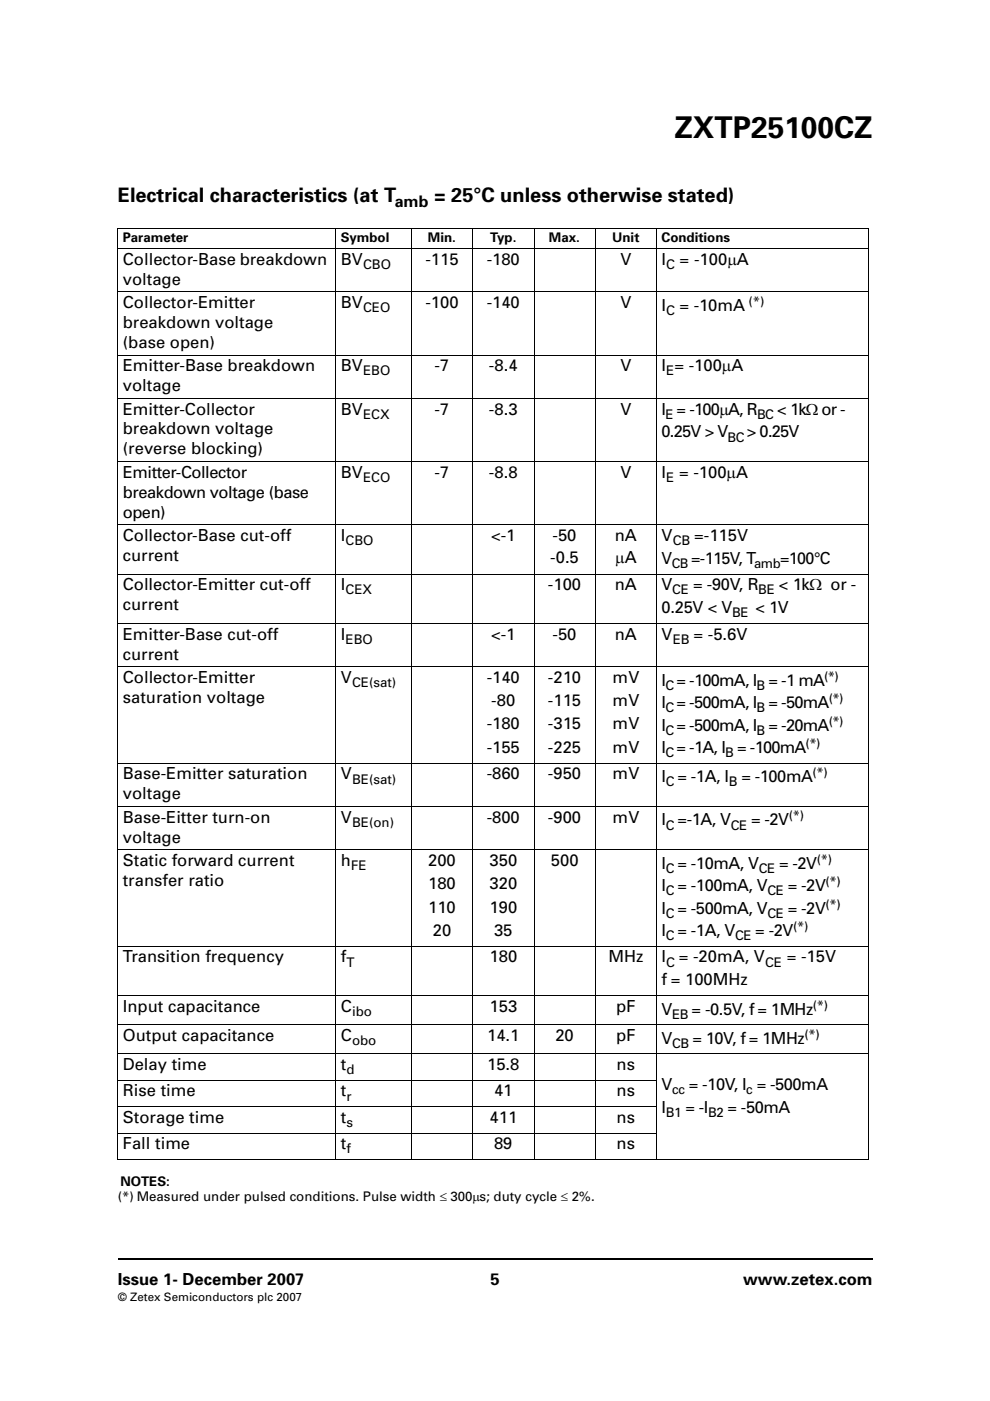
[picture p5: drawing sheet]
<svg xmlns="http://www.w3.org/2000/svg" width="210mm" height="297mm" viewBox="0 0 210 297" stroke-linecap="round" stroke-linejoin="round" font-family="sans-serif">
<defs><g id="words">
<text font-size="6.3" x="143" y="29.3">ZXTP25100CZ</text>
<g font-size="4.2">
<text x="25" y="42.8">Electrical characteristics (at T</text>
<text x="92" y="42.8">= 25°C unless otherwise stated)</text>
</g>
<g font-size="3.5">
<text x="26" y="56.1">Collector-Base breakdown</text>
<text x="72.3" y="56.1">BV</text>
<text x="90.2" y="56.1">-115</text>
<text x="103.2" y="56.1">-180</text>
<text x="131.5" y="56.1">V</text>
<text x="140.3" y="56.1">I</text>
<text x="144.1" y="56.1">= -100μA</text>
<text x="26" y="60.3">voltage</text>
<text x="26" y="65.3">Collector-Emitter</text>
<text x="72.3" y="65.3">BV</text>
<text x="90.2" y="65.3">-100</text>
<text x="103.2" y="65.3">-140</text>
<text x="131.5" y="65.3">V</text>
<text x="140.3" y="65.9">I</text>
<text x="144.1" y="65.9">= -10mA</text>
<text x="26" y="69.5">breakdown voltage</text>
<text x="26" y="73.8">(base open)</text>
<text x="26" y="78.7">Emitter-Base breakdown</text>
<text x="26" y="82.9">voltage</text>
<text x="72.3" y="78.7">BV</text>
<text x="92.1" y="78.7">-7</text>
<text x="103.7" y="78.7">-8.4</text>
<text x="131.5" y="78.7">V</text>
<text x="140.3" y="78.7">I = -100μA</text>
<text x="26" y="87.9">Emitter-Collector</text>
<text x="72.3" y="87.9">BV</text>
<text x="92.1" y="87.9">-7</text>
<text x="103.7" y="87.9">-8.3</text>
<text x="131.5" y="87.9">V</text>
<text x="140.3" y="87.9">I = -100μA, R</text>
<text x="164.8" y="87.9">&lt; 1kΩ or -</text>
<text x="26" y="92.1">breakdown voltage</text>
<text x="140.3" y="92.8">0.25V &gt; V</text>
<text x="158.4" y="92.8">&gt; 0.25V</text>
<text x="26" y="101.3">Emitter-Collector</text>
<text x="26" y="96.4">(reverse blocking)</text>
<text x="72.3" y="101.3">BV</text>
<text x="92.1" y="101.3">-7</text>
<text x="103.7" y="101.3">-8.8</text>
<text x="131.5" y="101.3">V</text>
<text x="140.3" y="101.3">I</text>
<text x="144" y="101.3">= -100μA</text>
<text x="26" y="105.5">breakdown voltage (base</text>
<text x="26" y="109.7">open)</text>
<text x="26" y="114.7">Collector-Base cut-off</text>
<text x="26" y="118.9">current</text>
<text x="72.3" y="114.7">I</text>
<text x="104.1" y="114.7">&lt;-1</text>
<text x="116.7" y="119.3">-0.5</text>
<text x="117.2" y="114.7">-50</text>
<text x="130.4" y="114.7">nA</text>
<text x="130.4" y="119.3">μA</text>
<text x="140.3" y="119.6">V</text>
<text x="140.3" y="114.7">V</text>
<text x="146.5" y="119.6">=-115V, T</text>
<text x="147.2" y="114.7">=-115V</text>
<text x="165.4" y="119.6">=100°C</text>
<text x="26" y="125.2">Collector-Emitter cut-off</text>
<text x="72.3" y="125.2">I</text>
<text x="116.2" y="125.2">-100</text>
<text x="130.4" y="125.2">nA</text>
<text x="140.3" y="125.2">V</text>
<text x="146.9" y="125.2">= -90V, R</text>
<text x="165.2" y="125.2">&lt; 1kΩ or -</text>
<text x="26" y="129.4">current</text>
<text x="140.3" y="130">0.25V &lt; V</text>
<text x="160.2" y="130">&lt; 1V</text>
<text x="26" y="135.6">Emitter-Base cut-off</text>
<text x="72.3" y="135.6">I</text>
<text x="104.1" y="135.6">&lt;-1</text>
<text x="117.2" y="135.6">-50</text>
<text x="130.4" y="135.6">nA</text>
<text x="140.3" y="135.6">V</text>
<text x="147" y="135.6">= -5.6V</text>
<text x="26" y="139.8">current</text>
<text x="26" y="144.8">Collector-Emitter</text>
<text x="26" y="149">saturation voltage</text>
<text x="72.3" y="144.8">V</text>
<text x="103.2" y="144.8">-140</text>
<text x="104.2" y="149.7">-80</text>
<text x="116.2" y="144.8">-210</text>
<text x="116.2" y="149.7">-115</text>
<text x="129.9" y="144.8">mV</text>
<text x="129.9" y="149.7">mV</text>
<text x="140.3" y="145.4">I = -100mA, I = -1 mA</text>
<text x="103.2" y="154.7">-180</text>
<text x="116.2" y="154.7">-315</text>
<text x="129.9" y="154.7">mV</text>
<text x="140.3" y="150.1">I = -500mA, I = -50mA</text>
<text x="140.3" y="154.9">I = -500mA, I = -20mA</text>
<text x="103.2" y="159.6">-155</text>
<text x="116.2" y="159.6">-225</text>
<text x="129.9" y="159.6">mV</text>
<text x="140.3" y="159.7">I = -1A, I = -100mA</text>
<text x="26" y="165.2">Base-Emitter saturation</text>
<text x="72.3" y="165.2">V</text>
<text x="103.2" y="165.2">-860</text>
<text x="116.2" y="165.2">-950</text>
<text x="129.9" y="165.2">mV</text>
<text x="140.3" y="165.8">I = -1A, I</text>
<text x="157.2" y="165.8">= -100mA</text>
<text x="26" y="169.5">voltage</text>
<text x="26" y="174.4">Base-Eitter turn-on</text>
<text x="26" y="178.7">voltage</text>
<text x="72.3" y="174.4">V</text>
<text x="103.2" y="174.4">-800</text>
<text x="116.2" y="174.4">-900</text>
<text x="129.9" y="174.4">mV</text>
<text x="140.3" y="175">I =-1A, V</text>
<text x="159.3" y="175">= -2V</text>
<text x="26" y="183.6">Static forward current</text>
<text x="72.3" y="183.6">h</text>
<text x="90.8" y="183.6">200</text>
<text x="103.8" y="183.6">350</text>
<text x="116.8" y="183.6">500</text>
<text x="140.3" y="184.2">I = -10mA, V</text>
<text x="165.2" y="184.2">= -2V</text>
<text x="26" y="187.8">transfer ratio</text>
<text x="90.8" y="188.5">180</text>
<text x="103.8" y="188.5">320</text>
<text x="140.3" y="189">I = -100mA, V</text>
<text x="167" y="189">= -2V</text>
<text x="90.8" y="193.5">110</text>
<text x="103.8" y="193.5">190</text>
<text x="140.3" y="193.7">I = -500mA, V</text>
<text x="167" y="193.7">= -2V</text>
<text x="91.8" y="198.4">20</text>
<text x="104.8" y="198.4">35</text>
<text x="140.3" y="198.5">I = -1A, V</text>
<text x="160.1" y="198.5">= -2V</text>
<text x="26" y="204.1">Transition frequency</text>
<text x="72.3" y="204.1">f</text>
<text x="103.8" y="204.1">180</text>
<text x="129" y="204.1">MHz</text>
<text x="140.3" y="208.9">f = 100MHz</text>
<text x="140.3" y="204.1">I</text>
<text x="143.9" y="204.1">= -20mA, V</text>
<text x="166.8" y="204.1">= -15V</text>
<text x="26" y="214.5">Input capacitance</text>
<text x="72.3" y="214.5">C</text>
<text x="103.8" y="214.5">153</text>
<text x="130.7" y="214.5">pF</text>
<text x="140.3" y="215.1">V</text>
<text x="146.6" y="215.1">= -0.5V, f = 1MHz</text>
<text x="26" y="220.7">Output capacitance</text>
<text x="72.3" y="220.7">C</text>
<text x="103.3" y="220.7">14.1</text>
<text x="117.7" y="220.7">20</text>
<text x="130.7" y="220.7">pF</text>
<text x="140.3" y="221.3">V</text>
<text x="146.8" y="221.3">= 10V, f= 1MHz</text>
<text x="26" y="226.9">Delay time</text>
<text x="72.3" y="226.9">t</text>
<text x="103.3" y="226.9">15.8</text>
<text x="130.7" y="226.9">ns</text>
<text x="26" y="232.5">Rise time</text>
<text x="72.3" y="232.5">t</text>
<text x="104.8" y="232.5">41</text>
<text x="130.7" y="232.5">ns</text>
<text x="140.3" y="231.1">V</text>
<text x="146" y="231.1">= -10V, I = -500mA</text>
<text x="26" y="238">Storage time</text>
<text x="72.3" y="238">t</text>
<text x="103.8" y="238">411</text>
<text x="130.7" y="238">ns</text>
<text x="140.3" y="236">I</text>
<text x="145.3" y="236">= -I</text>
<text x="154.3" y="236">= -50mA</text>
<text x="26" y="243.6">Fall time</text>
<text x="72.3" y="243.6">t</text>
<text x="104.8" y="243.6">89</text>
<text x="130.7" y="243.6">ns</text>
<text x="25" y="272.4">Issue 1- December 2007</text>
<text x="104" y="272.4">5</text>
<text x="157.6" y="272.4">www.zetex.com</text>
</g>
<text font-size="3.4" x="83.7" y="43.9">amb</text>
<g font-size="2.8">
<text x="26" y="51.4">Parameter</text>
<text x="72.2" y="51.4">Symbol</text>
<text x="90.7" y="51.4">Min.</text>
<text x="103.9" y="51.4">Typ.</text>
<text x="116.4" y="51.4">Max.</text>
<text x="129.8" y="51.4">Unit</text>
<text x="140.3" y="51.4">Conditions</text>
<text x="77" y="57">CBO</text>
<text x="141.2" y="57">C</text>
<text x="158.7" y="64.8">(*)</text>
<text x="77" y="66.2">CEO</text>
<text x="141.2" y="66.8">C</text>
<text x="77" y="79.6">EBO</text>
<text x="141.2" y="79.6">E</text>
<text x="77" y="88.8">ECX</text>
<text x="141.1" y="88.8">E</text>
<text x="160.5" y="88.8">BC</text>
<text x="154.3" y="93.6">BC</text>
<text x="77" y="102.2">ECO</text>
<text x="141.2" y="102.2">E</text>
<text x="73.3" y="115.6">CBO</text>
<text x="142.6" y="115.6">CB</text>
<text x="142.4" y="120.4">CB</text>
<text x="159.9" y="120.4">amb</text>
<text x="73.3" y="126">CEX</text>
<text x="142.5" y="126">CE</text>
<text x="155.2" y="130.9">BE</text>
<text x="160.8" y="126">BE</text>
<text x="73.3" y="136.5">EBO</text>
<text x="142.6" y="136.5">EB</text>
<text x="74.6" y="145.7">CE(sat)</text>
<text x="141.1" y="146.3">C</text>
<text x="160.4" y="146.3">B</text>
<text x="174.7" y="144.3">(*)</text>
<text x="175.7" y="149.1">(*)</text>
<text x="141.1" y="151">C</text>
<text x="141.1" y="155.8">C</text>
<text x="160.4" y="151">B</text>
<text x="160.4" y="155.8">B</text>
<text x="175.7" y="153.8">(*)</text>
<text x="141.1" y="160.5">C</text>
<text x="153.8" y="160.5">B</text>
<text x="170.8" y="158.6">(*)</text>
<text x="74.6" y="166.1">BE(sat)</text>
<text x="141.2" y="166.7">C</text>
<text x="154.5" y="166.7">B</text>
<text x="172.3" y="164.8">(*)</text>
<text x="167.3" y="173.9">(*)</text>
<text x="74.6" y="175.3">BE(on)</text>
<text x="141.2" y="175.9">C</text>
<text x="155" y="175.9">CE</text>
<text x="74.4" y="184.5">FE</text>
<text x="141.2" y="185.1">C</text>
<text x="160.9" y="185.1">CE</text>
<text x="173.2" y="183.1">(*)</text>
<text x="141.2" y="189.8">C</text>
<text x="162.7" y="189.8">CE</text>
<text x="175" y="187.9">(*)</text>
<text x="141.2" y="194.6">C</text>
<text x="162.7" y="194.6">CE</text>
<text x="168.1" y="197.4">(*)</text>
<text x="175" y="192.7">(*)</text>
<text x="141.2" y="199.3">C</text>
<text x="155.9" y="199.3">CE</text>
<text x="73.4" y="204.9">T</text>
<text x="141.2" y="204.9">C</text>
<text x="162.2" y="204.9">CE</text>
<text x="74.6" y="215.4">ibo</text>
<text x="142.5" y="216">EB</text>
<text x="172.4" y="214.1">(*)</text>
<text x="74.6" y="221.6">obo</text>
<text x="170.5" y="220.2">(*)</text>
<text x="73.4" y="227.8">d</text>
<text x="142.5" y="222.2">CB</text>
<text x="73.4" y="233.3">r</text>
<text x="142.5" y="232">cc</text>
<text x="158.2" y="232">c</text>
<text x="73.4" y="238.9">s</text>
<text x="141.2" y="236.9">B1</text>
<text x="150.1" y="236.9">B2</text>
<text x="73.4" y="244.5">f</text>
<text x="25.5" y="251.4">NOTES:</text>
<text x="25" y="254.7">(*) Measured under pulsed conditions. Pulse width ≤ 300μs; duty cycle ≤ 2%.</text>
</g>
<text font-size="2.5" x="25" y="275.9">© Zetex Semiconductors plc 2007</text>
</g></defs>
<path d="M25 267h160" fill="none" stroke="#000" stroke-width=".36"/>
<g fill="none" stroke="#000" stroke-width=".21">
<path d="M24.9 48.5h159.4M24.9 52.7h159.4M25 48.6v197.1M71.2 48.4v197.5M87.2 48.4v197.5M100.2 48.4v197.5M113.2 48.4v197.5M126.2 48.4v197.5M139.2 48.4v197.5M184.2 48.6v197.1M24.9 61.9h159.4M24.9 75.3h159.4"/>
<path d="M24.9 84.5h159.4M24.9 97.9h159.4M24.9 111.3h159.4M24.9 121.8h159.4M24.9 132.2h159.4M24.9 141.4h159.4M24.9 161.8h159.4M24.9 171h159.4M24.9 180.2h159.4M24.9 200.6h159.4M24.9 211.1h159.4M24.9 217.3h159.4"/>
<path d="M24.9 223.5h159.4M24.9 229h114.4M24.9 234.6h114.4M24.9 240.2h114.4M24.9 245.8h159.4"/>
</g>
<use href="#words"/>
</svg>
